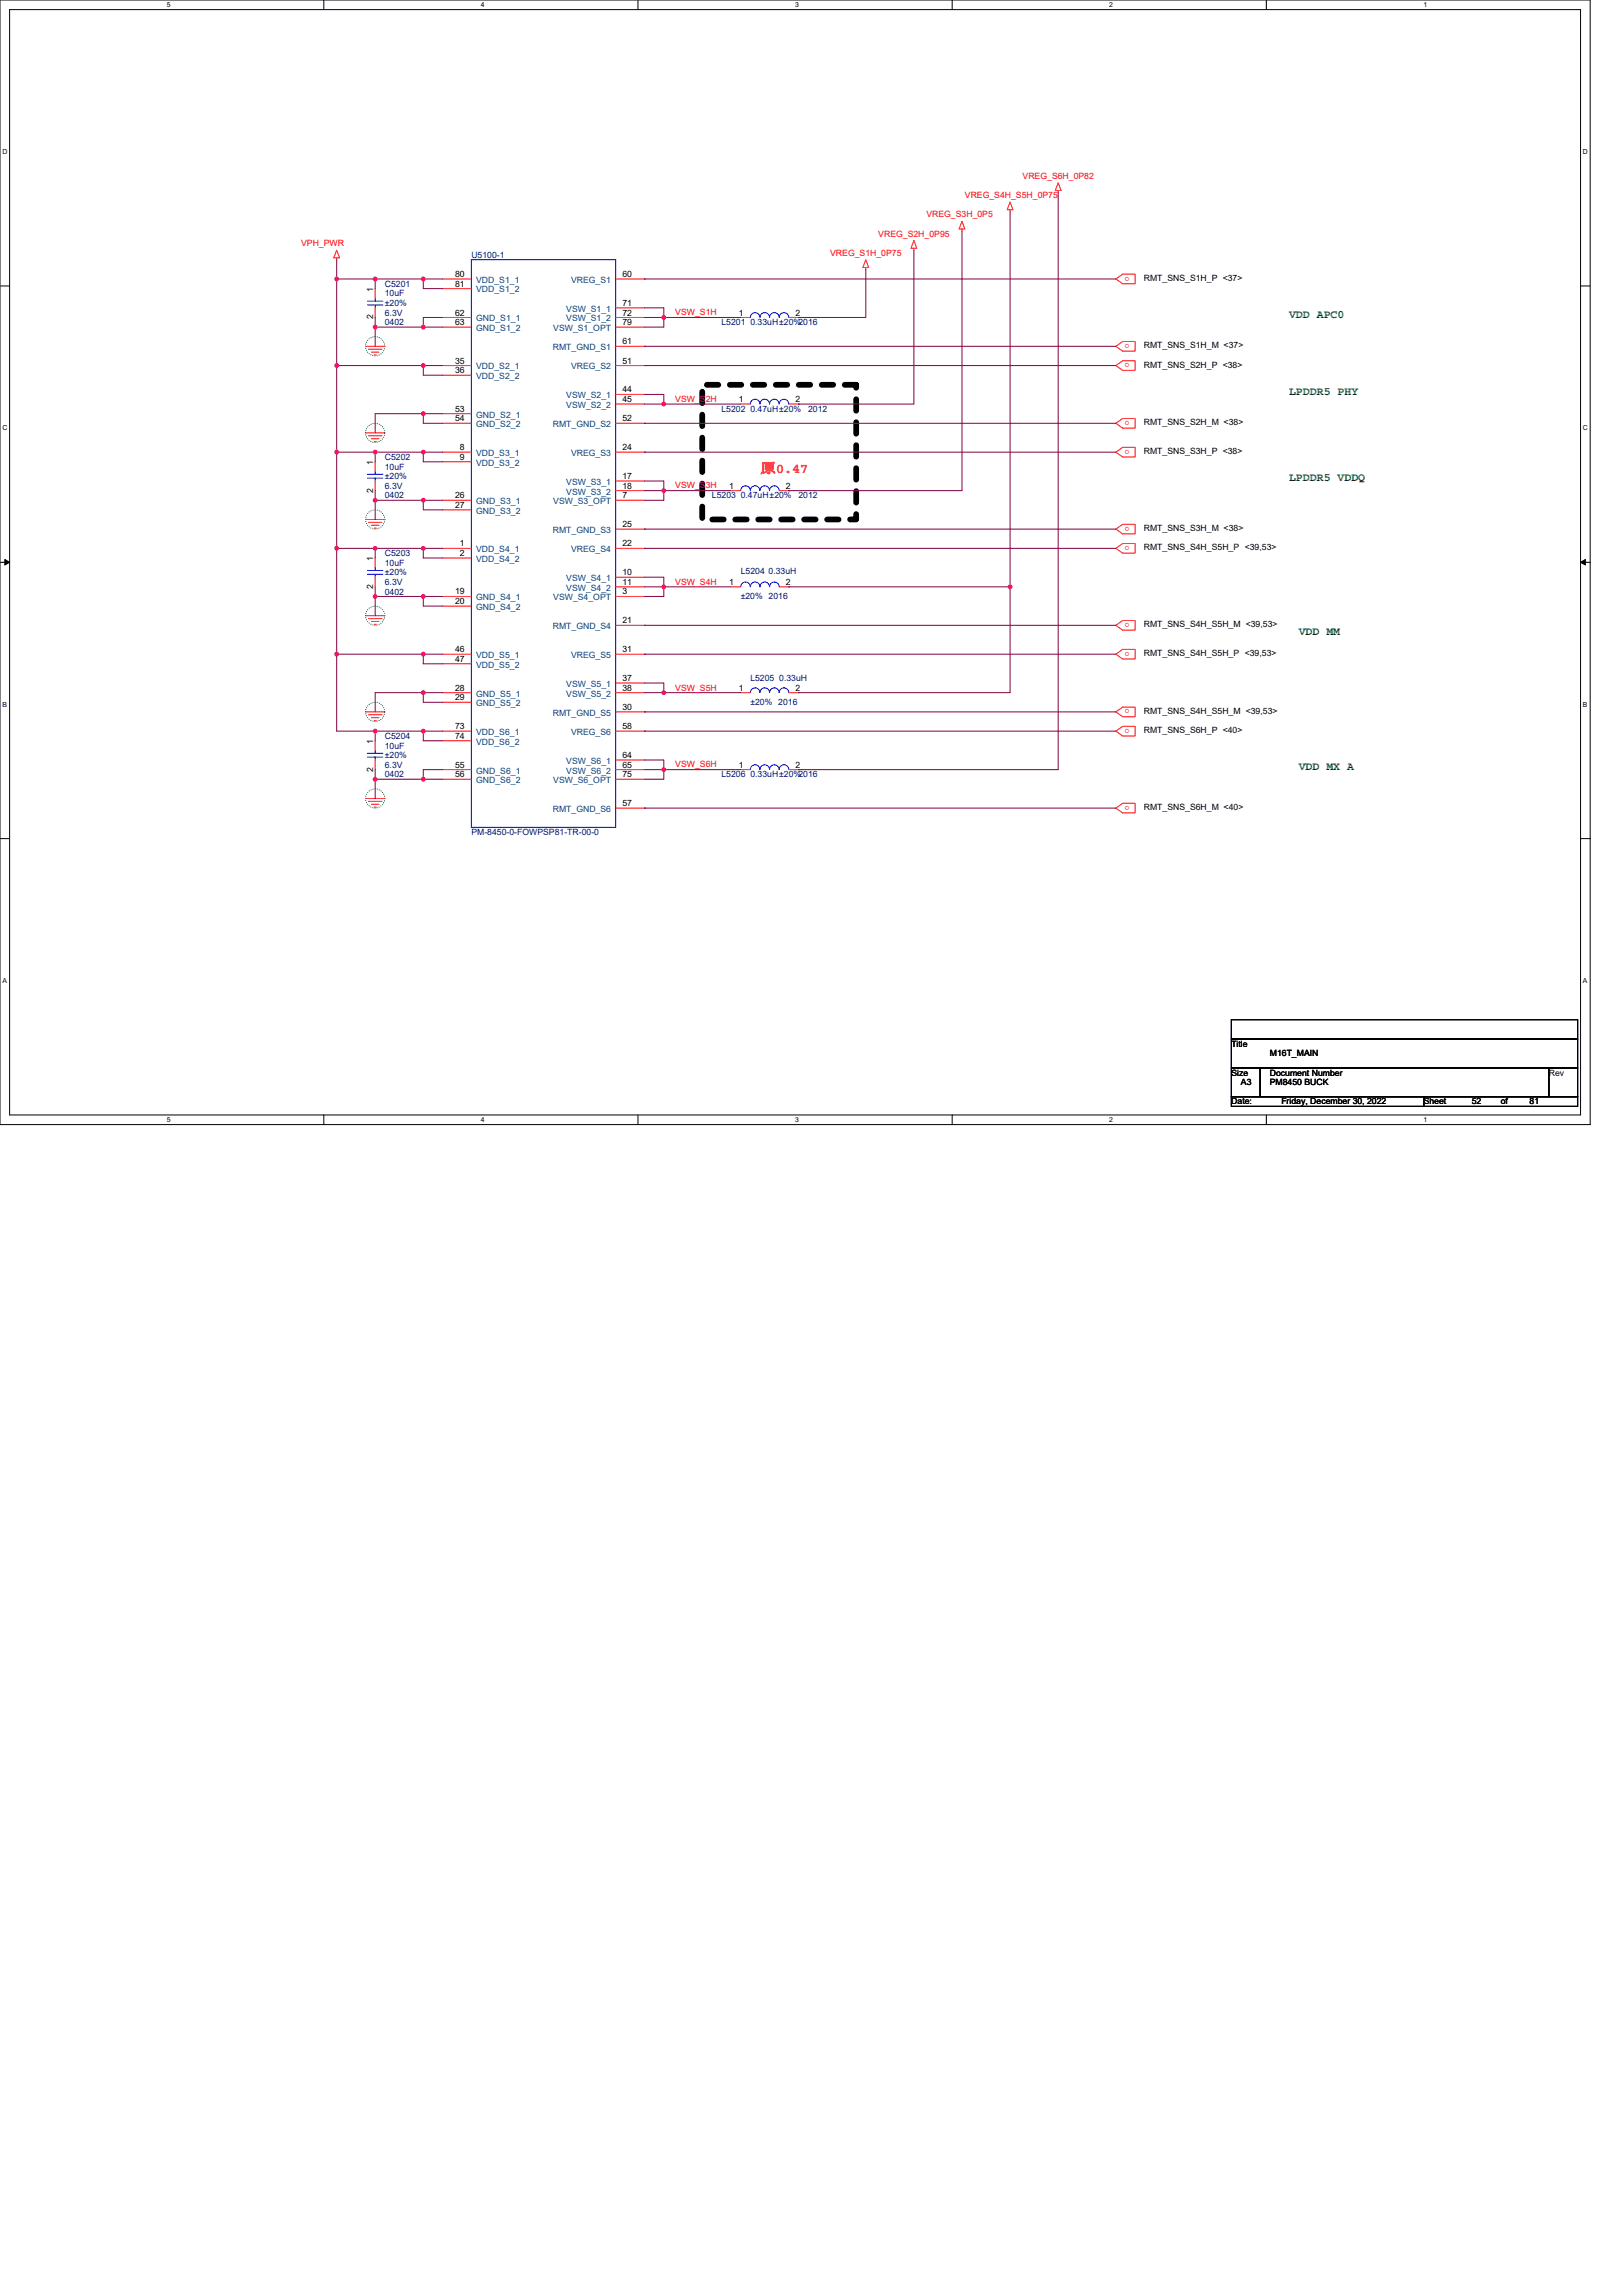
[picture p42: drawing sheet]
<svg xmlns="http://www.w3.org/2000/svg" width="210mm" height="297mm" viewBox="0 0 210 297" stroke-linecap="round" stroke-linejoin="round" font-family="sans-serif">
<defs><g id="words">
<text font-size="1.7" fill="#f00" x="98.3" y="61.2">原0.47</text>
<g font-size="1.5" fill="#008000">
<text x="166.8" y="41.1">VDD APC0</text>
<text x="166.8" y="51">LPDDR5 PHY</text>
<text x="166.8" y="62.2">LPDDR5 VDDQ</text>
<text x="168" y="82.2">VDD MM</text>
<text x="168" y="99.6">VDD MX A</text>
</g>
<g font-size="1.1" fill="#f00">
<text x="132.3" y="23.2">VREG_S6H_0P82</text>
<text x="119.9" y="28.1">VREG_S3H_0P5</text>
<text x="124.8" y="25.6">VREG_S4H_S5H_0P75</text>
<text x="39" y="31.9">VPH_PWR</text>
<text x="107.4" y="33.1">VREG_S1H_0P75</text>
<text x="113.6" y="30.6">VREG_S2H_0P95</text>
<text x="146.1" y="35.8" transform="rotate(-180 146.1 35.8)">o</text>
<text x="87.4" y="40.8">VSW_S1H</text>
<text x="146.1" y="44.5" transform="rotate(-180 146.1 44.5)">o</text>
<text x="146.1" y="47" transform="rotate(-180 146.1 47)">o</text>
<text x="87.4" y="52">VSW_S2H</text>
<text x="146.1" y="54.5" transform="rotate(-180 146.1 54.5)">o</text>
<text x="146.1" y="58.2" transform="rotate(-180 146.1 58.2)">o</text>
<text x="87.4" y="63.2">VSW_S3H</text>
<text x="146.1" y="68.1" transform="rotate(-180 146.1 68.1)">o</text>
<text x="146.1" y="70.6" transform="rotate(-180 146.1 70.6)">o</text>
<text x="87.4" y="75.6">VSW_S4H</text>
<text x="146.1" y="80.6" transform="rotate(-180 146.1 80.6)">o</text>
<text x="87.4" y="89.3">VSW_S5H</text>
<text x="146.1" y="84.3" transform="rotate(-180 146.1 84.3)">o</text>
<text x="146.1" y="91.8" transform="rotate(-180 146.1 91.8)">o</text>
<text x="146.1" y="94.3" transform="rotate(-180 146.1 94.3)">o</text>
<text x="87.4" y="99.3">VSW_S6H</text>
<text x="146.1" y="104.2" transform="rotate(-180 146.1 104.2)">o</text>
</g>
<g font-size="1.1">
<text x="58.9" y="35.8">80</text>
<text x="80.5" y="35.8">60</text>
<text x="48.3" y="41.3" transform="rotate(-90 48.3 41.3)">2</text>
<text x="48.3" y="37.7" transform="rotate(-90 48.3 37.7)">1</text>
<text x="58.9" y="37.1">81</text>
<text x="58.9" y="40.8">62</text>
<text x="80.5" y="39.6">71</text>
<text x="80.5" y="40.8">72</text>
<text x="95.6" y="40.8">1</text>
<text x="102.9" y="40.8">2</text>
<text x="148" y="36.3">RMT_SNS_S1H_P &lt;37&gt;</text>
<text x="58.9" y="42.1">63</text>
<text x="58.9" y="47">35</text>
<text x="80.5" y="42.1">79</text>
<text x="80.5" y="44.6">61</text>
<text x="80.5" y="47">51</text>
<text x="148" y="45.1">RMT_SNS_S1H_M &lt;37&gt;</text>
<text x="148" y="47.5">RMT_SNS_S2H_P &lt;38&gt;</text>
<text x="58.9" y="48.3">36</text>
<text x="58.9" y="53.3">53</text>
<text x="80.5" y="50.8">44</text>
<text x="80.5" y="52">45</text>
<text x="95.6" y="52">1</text>
<text x="102.9" y="52">2</text>
<text x="58.9" y="54.5">54</text>
<text x="59.5" y="58.2">8</text>
<text x="59.5" y="59.5">9</text>
<text x="80.5" y="54.5">52</text>
<text x="80.5" y="58.2">24</text>
<text x="148" y="55">RMT_SNS_S2H_M &lt;38&gt;</text>
<text x="148" y="58.7">RMT_SNS_S3H_P &lt;38&gt;</text>
<text x="48.3" y="63.7" transform="rotate(-90 48.3 63.7)">2</text>
<text x="48.3" y="60.1" transform="rotate(-90 48.3 60.1)">1</text>
<text x="58.9" y="64.5">26</text>
<text x="58.9" y="65.7">27</text>
<text x="80.5" y="62">17</text>
<text x="80.5" y="63.2">18</text>
<text x="80.5" y="64.5">7</text>
<text x="94.3" y="63.2">1</text>
<text x="101.7" y="63.2">2</text>
<text x="59.5" y="70.7">1</text>
<text x="59.5" y="71.9">2</text>
<text x="80.5" y="68.2">25</text>
<text x="80.5" y="70.7">22</text>
<text x="148" y="68.7">RMT_SNS_S3H_M &lt;38&gt;</text>
<text x="148" y="71.2">RMT_SNS_S4H_S5H_P &lt;39,53&gt;</text>
<text x="48.3" y="76.2" transform="rotate(-90 48.3 76.2)">2</text>
<text x="48.3" y="72.6" transform="rotate(-90 48.3 72.6)">1</text>
<text x="58.9" y="76.9">19</text>
<text x="80.5" y="74.4">10</text>
<text x="80.5" y="75.7">11</text>
<text x="80.5" y="76.9">3</text>
<text x="94.3" y="75.7">1</text>
<text x="101.7" y="75.7">2</text>
<text x="58.9" y="78.2">20</text>
<text x="80.5" y="80.6">21</text>
<text x="148" y="81.2">RMT_SNS_S4H_S5H_M &lt;39,53&gt;</text>
<text x="58.9" y="84.4">46</text>
<text x="58.9" y="85.6">47</text>
<text x="58.9" y="89.4">28</text>
<text x="80.5" y="84.4">31</text>
<text x="80.5" y="88.1">37</text>
<text x="80.5" y="89.4">38</text>
<text x="95.6" y="89.4">1</text>
<text x="102.9" y="89.4">2</text>
<text x="148" y="84.9">RMT_SNS_S4H_S5H_P &lt;39,53&gt;</text>
<text x="58.9" y="90.6">29</text>
<text x="58.9" y="94.3">73</text>
<text x="58.9" y="95.6">74</text>
<text x="80.5" y="91.8">30</text>
<text x="80.5" y="94.3">58</text>
<text x="148" y="92.4">RMT_SNS_S4H_S5H_M &lt;39,53&gt;</text>
<text x="148" y="94.8">RMT_SNS_S6H_P &lt;40&gt;</text>
<text x="48.3" y="99.8" transform="rotate(-90 48.3 99.8)">2</text>
<text x="48.3" y="96.2" transform="rotate(-90 48.3 96.2)">1</text>
<text x="58.9" y="99.3">55</text>
<text x="58.9" y="100.6">56</text>
<text x="80.5" y="98.1">64</text>
<text x="80.5" y="99.3">65</text>
<text x="80.5" y="100.6">75</text>
<text x="95.6" y="99.3">1</text>
<text x="102.9" y="99.3">2</text>
<text x="80.5" y="104.3">57</text>
<text x="148" y="104.8">RMT_SNS_S6H_M &lt;40&gt;</text>
<text x="159.3" y="135.4">Title</text>
<text x="164.3" y="136.7">M16T_MAIN</text>
<text x="159.3" y="142.9">Date:</text>
<text x="159.3" y="139.2">Size</text>
<text x="160.6" y="140.4">A3</text>
<text x="164.3" y="139.2">Document Number</text>
<text x="164.3" y="140.4">PM8450 BUCK</text>
<text x="165.8" y="142.9">Friday, December 30, 2022</text>
<text x="184.2" y="142.9">Sheet</text>
<text x="190.4" y="142.9">52</text>
<text x="194.2" y="142.9">of</text>
<text x="197.9" y="142.9">81</text>
<text x="200.4" y="139.2">Rev</text>
</g>
<g font-size="1.1" fill="#000080">
<text x="61" y="33.4">U5100-1</text>
<text x="49.8" y="37.1">C5201</text>
<text x="49.8" y="38.3">10uF</text>
<text x="49.8" y="40.8">6.3V</text>
<text x="49.8" y="39.6">±20%</text>
<text x="49.8" y="42.1">0402</text>
<text x="93.3" y="42.1">L5201 0.33uH±20%2016</text>
<text x="93.3" y="53.3">L5202 0.47uH±20%</text>
<text x="104.5" y="53.3">2012</text>
<text x="49.8" y="59.5">C5202</text>
<text x="49.8" y="60.7">10uF</text>
<text x="49.8" y="64.5">0402</text>
<text x="49.8" y="63.2">6.3V</text>
<text x="49.8" y="62">±20%</text>
<text x="92.1" y="64.5">L5203 0.47uH±20%</text>
<text x="103.3" y="64.5">2012</text>
<text x="49.8" y="71.9">C5203</text>
<text x="49.8" y="73.2">10uF</text>
<text x="49.8" y="76.9">0402</text>
<text x="49.8" y="75.7">6.3V</text>
<text x="49.8" y="74.4">±20%</text>
<text x="95.8" y="74.3">L5204 0.33uH</text>
<text x="95.8" y="77.5">±20% 2016</text>
<text x="97.1" y="88.1">L5205 0.33uH</text>
<text x="49.8" y="95.6">C5204</text>
<text x="97.1" y="91.2">±20% 2016</text>
<text x="49.8" y="96.8">10uF</text>
<text x="49.8" y="100.6">0402</text>
<text x="49.8" y="99.3">6.3V</text>
<text x="49.8" y="98.1">±20%</text>
<text x="93.3" y="100.6">L5206 0.33uH±20%2016</text>
<text x="61" y="108">PM-8450-0-FOWPSP81-TR-00-0</text>
</g>
<g font-size="1.1" fill="#004080">
<text x="61.6" y="36.6">VDD_S1_1</text>
<text x="61.6" y="37.8">VDD_S1_2</text>
<text x="61.6" y="41.6">GND_S1_1</text>
<text x="73.3" y="40.3">VSW_S1_1</text>
<text x="73.3" y="41.6">VSW_S1_2</text>
<text x="73.9" y="36.6">VREG_S1</text>
<text x="61.6" y="42.8">GND_S1_2</text>
<text x="61.6" y="47.8">VDD_S2_1</text>
<text x="71.5" y="45.3">RMT_GND_S1</text>
<text x="71.6" y="42.8">VSW_S1_OPT</text>
<text x="73.9" y="47.8">VREG_S2</text>
<text x="61.6" y="49">VDD_S2_2</text>
<text x="73.3" y="51.5">VSW_S2_1</text>
<text x="73.3" y="52.8">VSW_S2_2</text>
<text x="61.6" y="54">GND_S2_1</text>
<text x="61.6" y="55.3">GND_S2_2</text>
<text x="61.6" y="59">VDD_S3_1</text>
<text x="71.5" y="55.3">RMT_GND_S2</text>
<text x="73.9" y="59">VREG_S3</text>
<text x="61.6" y="60.2">VDD_S3_2</text>
<text x="61.6" y="65.2">GND_S3_1</text>
<text x="71.6" y="65.2">VSW_S3_OPT</text>
<text x="73.3" y="62.7">VSW_S3_1</text>
<text x="73.3" y="64">VSW_S3_2</text>
<text x="61.6" y="66.5">GND_S3_2</text>
<text x="61.6" y="71.4">VDD_S4_1</text>
<text x="71.5" y="69">RMT_GND_S3</text>
<text x="73.9" y="71.4">VREG_S4</text>
<text x="61.6" y="72.7">VDD_S4_2</text>
<text x="61.6" y="77.7">GND_S4_1</text>
<text x="71.6" y="77.7">VSW_S4_OPT</text>
<text x="73.3" y="75.2">VSW_S4_1</text>
<text x="73.3" y="76.4">VSW_S4_2</text>
<text x="61.6" y="78.9">GND_S4_2</text>
<text x="71.5" y="81.4">RMT_GND_S4</text>
<text x="61.6" y="85.1">VDD_S5_1</text>
<text x="61.6" y="86.4">VDD_S5_2</text>
<text x="73.3" y="88.9">VSW_S5_1</text>
<text x="73.9" y="85.1">VREG_S5</text>
<text x="61.6" y="90.1">GND_S5_1</text>
<text x="61.6" y="91.4">GND_S5_2</text>
<text x="61.6" y="95.1">VDD_S6_1</text>
<text x="71.5" y="92.6">RMT_GND_S5</text>
<text x="73.3" y="90.1">VSW_S5_2</text>
<text x="73.9" y="95.1">VREG_S6</text>
<text x="61.6" y="96.3">VDD_S6_2</text>
<text x="61.6" y="100.1">GND_S6_1</text>
<text x="61.6" y="101.3">GND_S6_2</text>
<text x="71.6" y="101.3">VSW_S6_OPT</text>
<text x="73.3" y="98.8">VSW_S6_1</text>
<text x="73.3" y="100.1">VSW_S6_2</text>
<text x="71.5" y="105">RMT_GND_S6</text>
</g>
<g font-size=".9">
<text x="21.6" y=".9">5</text>
<text x="62.2" y=".9">4</text>
<text x="102.9" y=".9">3</text>
<text x="143.5" y=".9">2</text>
<text x="184.2" y=".9">1</text>
<text x=".3" y="19.9">D</text>
<text x="204.8" y="19.9">D</text>
<text x=".3" y="55.7">C</text>
<text x="204.8" y="55.7">C</text>
<text x=".3" y="91.4">B</text>
<text x="204.8" y="91.4">B</text>
<text x=".3" y="127.2">A</text>
<text x="204.8" y="127.2">A</text>
<text x="21.6" y="145.2">5</text>
<text x="62.2" y="145.2">4</text>
<text x="102.9" y="145.2">3</text>
<text x="143.5" y="145.2">2</text>
<text x="184.2" y="145.2">1</text>
</g>
</g></defs>
<path d="M0 0h205.7v145.5h-205.7zM1.2 1.2h203.3v143h-203.3z" fill="none" stroke="#000" stroke-width=".13"/>
<g fill="#fff">
<path d="M21.6 .1h.5v1h-.5z"/>
<path d="M21.6 144.4h.5v1h-.5z"/>
</g>
<path d="M41.9 0v1.2M41.9 144.2v1.3" fill="none" stroke="#000" stroke-width=".13"/>
<g fill="#fff">
<path d="M62.2 .1h.5v1h-.5z"/>
<path d="M62.2 144.4h.5v1h-.5z"/>
</g>
<path d="M82.5 0v1.2M82.5 144.2v1.3" fill="none" stroke="#000" stroke-width=".13"/>
<g fill="#fff">
<path d="M102.9 .1h.5v1h-.5z"/>
<path d="M102.9 144.4h.5v1h-.5z"/>
</g>
<path d="M123.2 0v1.2M123.2 144.2v1.3" fill="none" stroke="#000" stroke-width=".13"/>
<g fill="#fff">
<path d="M143.5 .1h.5v1h-.5z"/>
<path d="M143.5 144.4h.5v1h-.5z"/>
</g>
<path d="M163.8 0v1.2M163.8 144.2v1.3" fill="none" stroke="#000" stroke-width=".13"/>
<g fill="#fff">
<path d="M184.2 .1h.5v1h-.5z"/>
<path d="M184.2 144.4h.5v1h-.5z"/>
<path d="M.3 19.1h.7v1h-.7z"/>
<path d="M204.8 19.1h.6v1h-.6z"/>
<path d="M.3 54.9h.7v1h-.7z"/>
<path d="M204.8 54.9h.6v1h-.6z"/>
</g>
<path d="M0 37h1.2M204.5 37h1.2" fill="none" stroke="#000" stroke-width=".13"/>
<g fill="#fff">
<path d="M.3 90.6h.6v1h-.6z"/>
<path d="M204.8 90.6h.6v1h-.6z"/>
</g>
<path d="M0 72.7h1.2M204.5 72.7h1.2" fill="none" stroke="#000" stroke-width=".13"/>
<path d="M.6 72.4l.6 .3-.6 .4zM204.5 72.7l.6-.3v.7z" fill="#000" stroke="#000" stroke-width=".13"/>
<g fill="#fff">
<path d="M.3 126.4h.6v1h-.6z"/>
<path d="M204.8 126.4h.6v1h-.6z"/>
</g>
<path d="M0 108.5h1.2M204.5 108.5h1.2M159.3 131.9h44.8v2.5h-44.8zM159.3 134.4h44.8v3.8h-44.8zM159.3 138.2h3.7v3.7h-3.7zM163 138.2h37.4v3.7h-37.4zM200.4 138.2h3.7v3.7h-3.7zM159.3 141.9h24.9v1.2h-24.9zM184.2 141.9h19.9v1.2h-19.9z" fill="none" stroke="#000" stroke-width=".13"/>
<g fill="none" stroke="#008000" stroke-width=".13">
<circle cx="48.5" cy="44.8" r="1.24"/>
<circle cx="48.5" cy="56" r="1.24"/>
<circle cx="48.5" cy="67.2" r="1.24"/>
<circle cx="48.5" cy="79.7" r="1.24"/>
<circle cx="48.5" cy="92.1" r="1.24"/>
<circle cx="48.5" cy="103.3" r="1.24"/>
</g>
<path d="M90.9 49.8h19.9v17.4h-19.9z" fill="none" stroke="#000" stroke-width=".74" stroke-dasharray="1.5 1.5"/>
<g fill="none" stroke="#f00" stroke-width=".13">
<path d="M43.6 32.4l.3 1h-.7zM43.6 33.4v.2M48.5 37.3v1.3M48.5 39.8v1.3M57.3 36.1h3.7M57.3 37.3h3.7M79.7 36.1h3.7M79.7 39.8h3.7M112 34.6v.2M112 33.6l.4 1h-.8zM118.2 31.1l.4 1h-.7zM118.2 32.1v.3"/>
<path d="M124.5 29.6v.3M124.5 28.6l.3 1h-.7zM130.7 27.1v.3M130.7 26.1l.4 1h-.8zM136.9 24.6v.3M136.9 23.6l.4 1h-.8zM144.4 36.1l.8-.6h1.7v1.2h-1.7zM47.3 44.8h2.5M47.3 56h2.5M47.7 45.2h1.7M47.7 56.4h1.7M48 45.6h1"/>
<path d="M48 56.8h1M48.4 45.9h.3M48.4 57.1h.3M48.5 59.7v1.3M57.3 41.1h3.7M57.3 42.3h3.7M57.3 47.3h3.7M57.3 48.5h3.7M57.3 53.5h3.7M57.3 54.8h3.7M57.3 58.5h3.7M57.3 59.7h3.7"/>
<path d="M79.7 41.1h3.7M79.7 42.3h3.7M79.7 44.8h3.7M79.7 47.3h3.7M79.7 51h3.7M79.7 52.3h3.7M79.7 54.8h3.7M79.7 58.5h3.7M95.8 52.3h1.3M95.8 41.1h1.3M102.1 52.3h1.2M102.1 41.1h1.2"/>
<path d="M144.4 44.8l.8-.6h1.7v1.2h-1.7zM144.4 47.3l.8-.6h1.7v1.2h-1.7zM144.4 54.8l.8-.7h1.7v1.3h-1.7zM144.4 58.5l.8-.6h1.7v1.2h-1.7zM47.3 67.2h2.5M47.3 79.7h2.5M47.7 67.6h1.7M48 68h1M48.4 68.3h.3M48.5 72.2v1.2M48.5 74.7v1.2M48.5 62.2v1.3"/>
<path d="M57.3 64.7h3.7M57.3 66h3.7M57.3 70.9h3.7M57.3 72.2h3.7M57.3 77.2h3.7M57.3 78.4h3.7M79.7 62.2h3.7M79.7 63.5h3.7M79.7 64.7h3.7M79.7 68.5h3.7M79.7 70.9h3.7M79.7 74.7h3.7"/>
<path d="M79.7 75.9h3.7M79.7 77.2h3.7M94.6 75.9h1.2M94.6 63.5h1.2M100.8 75.9h1.3M100.8 63.5h1.3M144.4 68.5l.8-.7h1.7v1.3h-1.7zM144.4 70.9l.8-.6h1.7v1.3h-1.7zM47.3 92.1h2.5M47.7 80h1.7M47.7 92.5h1.7M48 80.4h1"/>
<path d="M48 92.8h1M48.4 80.8h.3M48.4 93.2h.3M48.5 95.8v1.3M48.5 98.3v1.3M57.3 84.6h3.7M57.3 85.9h3.7M57.3 89.6h3.7M57.3 90.9h3.7M57.3 94.6h3.7M57.3 95.8h3.7M57.3 99.6h3.7"/>
<path d="M79.7 80.9h3.7M79.7 84.6h3.7M79.7 88.4h3.7M79.7 89.6h3.7M79.7 92.1h3.7M79.7 94.6h3.7M79.7 98.3h3.7M79.7 99.6h3.7M95.8 99.6h1.3M95.8 89.6h1.3M102.1 99.6h1.2M102.1 89.6h1.2"/>
<path d="M144.4 80.9l.8-.6h1.7v1.2h-1.7zM144.4 84.6l.8-.6h1.7v1.3h-1.7zM144.4 92.1l.8-.6h1.7v1.2h-1.7zM144.4 94.6l.8-.6h1.7v1.2h-1.7zM47.3 103.3h2.5M47.7 103.7h1.7M48 104.1h1M48.4 104.4h.3M57.3 100.8h3.7M79.7 100.8h3.7M79.7 104.5h3.7M144.4 104.5l.8-.6h1.7v1.3h-1.7z"/>
</g>
<g fill="none" stroke="#00f" stroke-width=".13">
<path d="M47.5 39h2M47.5 39.5h2M48.5 38.6v.4M48.5 39.5v.3M61 33.6h18.7v73.4h-18.7zM97.1 52.3a.62 .62 0 0 1 .6-.6 .62 .62 0 0 1 .6 .6 .62 .62 0 0 1 .6-.6 .62 .62 0 0 1 .7 .6 .62 .62 0 0 1 .6-.6 .62 .62 0 0 1 .6 .6 .62 .62 0 0 1 .6-.6 .62 .62 0 0 1 .7 .6M97.1 41.1a.62 .62 0 0 1 .6-.7 .62 .62 0 0 1 .6 .7 .62 .62 0 0 1 .6-.7 .62 .62 0 0 1 .7 .7 .62 .62 0 0 1 .6-.7 .62 .62 0 0 1 .6 .7 .62 .62 0 0 1 .6-.7 .62 .62 0 0 1 .7 .7M47.5 73.8h2M47.5 74.3h2M47.5 61.4h2M47.5 61.9h2M48.5 73.4v.4"/>
<path d="M48.5 74.3v.4M48.5 61v.4M48.5 61.9v.3M95.8 75.9a.62 .62 0 0 1 .7-.6 .62 .62 0 0 1 .6 .6 .62 .62 0 0 1 .6-.6 .62 .62 0 0 1 .6 .6 .62 .62 0 0 1 .6-.6 .62 .62 0 0 1 .7 .6 .62 .62 0 0 1 .6-.6 .62 .62 0 0 1 .6 .6M100.8 63.5a.62 .62 0 0 0-.6-.6 .62 .62 0 0 0-.6 .6 .62 .62 0 0 0-.7-.6 .62 .62 0 0 0-.6 .6 .62 .62 0 0 0-.6-.6 .62 .62 0 0 0-.6 .6 .62 .62 0 0 0-.6-.6 .62 .62 0 0 0-.7 .6M47.5 97.5h2M47.5 97.9h2M48.5 97.1v.4M48.5 97.9v.4M102.1 99.6a.62 .62 0 0 0-.7-.7 .62 .62 0 0 0-.6 .7 .62 .62 0 0 0-.6-.7 .62 .62 0 0 0-.6 .7 .62 .62 0 0 0-.7-.7 .62 .62 0 0 0-.6 .7 .62 .62 0 0 0-.6-.7 .62 .62 0 0 0-.6 .7M102.1 89.6a.62 .62 0 0 0-.7-.6 .62 .62 0 0 0-.6 .6 .62 .62 0 0 0-.6-.6 .62 .62 0 0 0-.6 .6 .62 .62 0 0 0-.7-.6 .62 .62 0 0 0-.6 .6 .62 .62 0 0 0-.6-.6 .62 .62 0 0 0-.6 .6"/>
</g>
<path d="M83.4 36.1h61M83.4 39.8h2.5v1.3M83.4 36.1h.1M83.4 41.1h2.5M85.9 41.1h9.9M85.9 41.1v1.2h-2.5" fill="none" stroke="#800040" stroke-width=".13"/>
<circle cx="85.9" cy="41.1" r=".24" fill="#f0f"/>
<circle cx="85.9" cy="41.1" r=".24" fill="none" stroke="#f0f" stroke-width=".13"/>
<g fill="none" stroke="#800040" stroke-width=".13">
<path d="M48.5 36.1h6.3M54.8 36.1h2.5M54.8 36.1v1.2h2.5M112 34.8v6.3h-8.7M118.2 32.4v19.9h-14.9M124.5 29.9v33.6h-22.4M130.7 27.4v48.5M136.9 24.9v74.7h-33.6M57.3 41.1h-2.5v1.2h2.5M57.3 47.3h-2.5v1.2h2.5M57.3 53.5h-2.5v1.3h2.5M57.3 58.5h-2.5v1.2h2.5"/>
<path d="M83.4 44.8h61M83.4 47.3h61M83.4 54.8h61M83.4 58.5h61M83.4 51h2.5v1.3M83.4 52.3h2.5M83.4 44.8h.1M83.4 47.3h.1M83.4 54.8h.1M83.4 58.5h.1M85.9 52.3h9.9M103.3 41.1h.1"/>
<path d="M103.3 52.3h.1M48.5 64.7h6.3M57.3 70.9h-2.5v1.3h2.5M57.3 77.2h-2.5v1.2h2.5M83.4 68.5h61M83.4 70.9h61M83.4 62.2h2.5v1.3M83.4 63.5h2.5M83.4 74.7h2.5v1.2M83.4 75.9h2.5M83.4 68.5h.1M83.4 70.9h.1"/>
<path d="M85.9 63.5h8.7M85.9 75.9h8.7M85.9 63.5v1.2h-2.5M85.9 75.9v1.3h-2.5M102.1 63.5h.1M102.1 75.9h.1M102.1 75.9h28.6M130.7 75.9v13.7h-27.4M57.3 84.6h-2.5v1.3h2.5M57.3 89.6h-2.5v1.3h2.5M57.3 94.6h-2.5v1.2h2.5M57.3 99.6h-2.5v1.2h2.5"/>
<path d="M83.4 80.9h61M83.4 84.6h61M83.4 92.1h61M83.4 94.6h61M83.4 88.4h2.5v1.2M83.4 89.6h2.5M83.4 98.3h2.5v1.3M83.4 99.6h2.5M83.4 80.9h.1M83.4 84.6h.1M83.4 92.1h.1M83.4 94.6h.1"/>
<path d="M85.9 89.6h9.9M85.9 99.6h9.9M85.9 99.6v1.2h-2.5M103.3 89.6h.1M103.3 99.6h.1M83.4 104.5h61M83.4 104.5h.1"/>
</g>
<g fill="#f0f" stroke="#f0f" stroke-width=".13">
<circle cx="85.9" cy="52.3" r=".24"/>
<circle cx="85.9" cy="63.5" r=".24"/>
<circle cx="85.9" cy="75.9" r=".24"/>
<circle cx="130.7" cy="75.9" r=".24"/>
<circle cx="85.9" cy="89.6" r=".24"/>
<circle cx="85.9" cy="99.6" r=".24"/>
<circle cx="54.8" cy="64.7" r=".24"/>
<circle cx="48.5" cy="64.7" r=".24"/>
</g>
<circle cx="54.8" cy="36.1" r=".24" fill="#f0f"/>
<circle cx="54.8" cy="36.1" r=".24" fill="none" stroke="#f0f" stroke-width=".13"/>
<circle cx="48.5" cy="36.1" r=".24" fill="#f0f"/>
<circle cx="48.5" cy="36.1" r=".24" fill="none" stroke="#f0f" stroke-width=".13"/>
<path d="M48.5 36.1v1.2M48.5 42.3h6.3" fill="none" stroke="#800040" stroke-width=".13"/>
<circle cx="54.8" cy="42.3" r=".24" fill="#f0f"/>
<circle cx="54.8" cy="42.3" r=".24" fill="none" stroke="#f0f" stroke-width=".13"/>
<circle cx="48.5" cy="42.3" r=".24" fill="#f0f"/>
<circle cx="48.5" cy="42.3" r=".24" fill="none" stroke="#f0f" stroke-width=".13"/>
<path d="M43.6 36.1h4.9M43.6 33.6v2.5M43.6 36.1v11.2M48.5 41.1v1.2" fill="none" stroke="#800040" stroke-width=".13"/>
<circle cx="43.6" cy="47.3" r=".24" fill="#f0f" stroke="#f0f" stroke-width=".13"/>
<circle cx="43.6" cy="36.1" r=".24" fill="#f0f"/>
<circle cx="43.6" cy="36.1" r=".24" fill="none" stroke="#f0f" stroke-width=".13"/>
<g fill="none" stroke="#800040" stroke-width=".13">
<path d="M43.6 58.5h4.9M43.6 58.5v12.4M48.5 42.3v2.5M48.5 58.5v1.2M48.5 58.5h6.3M54.8 47.3h-11.2v11.2M54.8 53.5h-6.3v2.5M43.6 70.9h4.9M43.6 70.9v13.7M48.5 63.5v3.7M48.5 75.9v1.3M48.5 77.2h6.3"/>
<path d="M48.5 77.2v2.5M48.5 70.9v1.3M48.5 70.9h6.3M57.3 64.7h-2.5v1.3h2.5M43.6 84.6h11.2M43.6 84.6v10h4.9M48.5 99.6v1.2M48.5 94.6v1.2M48.5 94.6h6.3M54.8 89.6h-6.3v2.5M48.5 100.8h6.3M48.5 100.8v2.5"/>
</g>
<g fill="#f0f" stroke="#f0f" stroke-width=".13">
<circle cx="54.8" cy="47.3" r=".24"/>
<circle cx="43.6" cy="58.5" r=".24"/>
<circle cx="43.6" cy="84.6" r=".24"/>
<circle cx="43.6" cy="70.9" r=".24"/>
<circle cx="54.8" cy="84.6" r=".24"/>
<circle cx="54.8" cy="53.5" r=".24"/>
<circle cx="54.8" cy="58.5" r=".24"/>
<circle cx="48.5" cy="58.5" r=".24"/>
<circle cx="54.8" cy="77.2" r=".24"/>
<circle cx="48.5" cy="77.2" r=".24"/>
<circle cx="54.8" cy="70.9" r=".24"/>
<circle cx="48.5" cy="70.9" r=".24"/>
<circle cx="54.8" cy="89.6" r=".24"/>
<circle cx="54.8" cy="100.8" r=".24"/>
<circle cx="48.5" cy="100.8" r=".24"/>
<circle cx="54.8" cy="94.6" r=".24"/>
<circle cx="48.5" cy="94.6" r=".24"/>
</g>
<circle cx="85.9" cy="41.1" r=".24" fill="#f0f"/>
<circle cx="85.9" cy="41.1" r=".24" fill="none" stroke="#f0f" stroke-width=".13"/>
<g fill="#f0f" stroke="#f0f" stroke-width=".13">
<circle cx="85.9" cy="52.3" r=".24"/>
<circle cx="85.9" cy="63.5" r=".24"/>
<circle cx="85.9" cy="75.9" r=".24"/>
<circle cx="130.7" cy="75.9" r=".24"/>
<circle cx="85.9" cy="89.6" r=".24"/>
<circle cx="85.9" cy="99.6" r=".24"/>
<circle cx="54.8" cy="64.7" r=".24"/>
<circle cx="48.5" cy="64.7" r=".24"/>
</g>
<circle cx="54.8" cy="36.1" r=".24" fill="#f0f"/>
<circle cx="54.8" cy="36.1" r=".24" fill="none" stroke="#f0f" stroke-width=".13"/>
<circle cx="48.5" cy="36.1" r=".24" fill="#f0f"/>
<circle cx="48.5" cy="36.1" r=".24" fill="none" stroke="#f0f" stroke-width=".13"/>
<circle cx="54.8" cy="42.3" r=".24" fill="#f0f"/>
<circle cx="54.8" cy="42.3" r=".24" fill="none" stroke="#f0f" stroke-width=".13"/>
<circle cx="48.5" cy="42.3" r=".24" fill="#f0f"/>
<circle cx="48.5" cy="42.3" r=".24" fill="none" stroke="#f0f" stroke-width=".13"/>
<circle cx="43.6" cy="47.3" r=".24" fill="#f0f" stroke="#f0f" stroke-width=".13"/>
<circle cx="43.6" cy="36.1" r=".24" fill="#f0f"/>
<circle cx="43.6" cy="36.1" r=".24" fill="none" stroke="#f0f" stroke-width=".13"/>
<g fill="#f0f" stroke="#f0f" stroke-width=".13">
<circle cx="54.8" cy="47.3" r=".24"/>
<circle cx="43.6" cy="58.5" r=".24"/>
<circle cx="43.6" cy="84.6" r=".24"/>
<circle cx="43.6" cy="70.9" r=".24"/>
<circle cx="54.8" cy="84.6" r=".24"/>
<circle cx="54.8" cy="53.5" r=".24"/>
<circle cx="54.8" cy="58.5" r=".24"/>
<circle cx="48.5" cy="58.5" r=".24"/>
<circle cx="54.8" cy="77.2" r=".24"/>
<circle cx="48.5" cy="77.2" r=".24"/>
<circle cx="54.8" cy="70.9" r=".24"/>
<circle cx="48.5" cy="70.9" r=".24"/>
<circle cx="54.8" cy="89.6" r=".24"/>
<circle cx="54.8" cy="100.8" r=".24"/>
<circle cx="48.5" cy="100.8" r=".24"/>
<circle cx="54.8" cy="94.6" r=".24"/>
<circle cx="48.5" cy="94.6" r=".24"/>
</g>
<use href="#words"/>
</svg>
